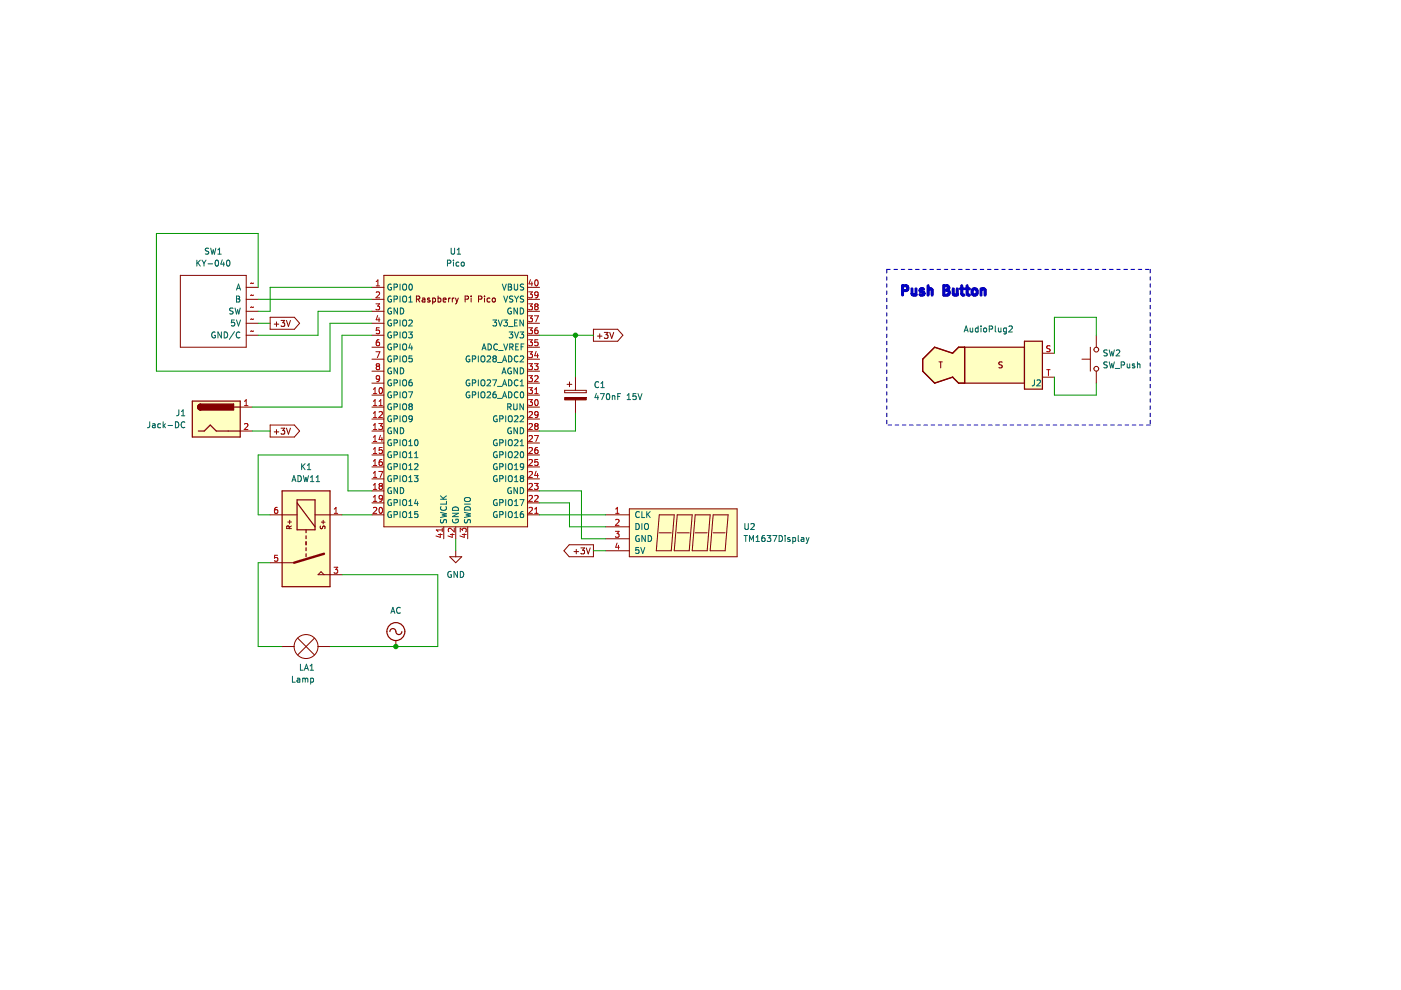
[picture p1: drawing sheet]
<svg xmlns="http://www.w3.org/2000/svg" width="297mm" height="210mm" viewBox="0 0 297 210" stroke-linecap="round" stroke-linejoin="round" font-family="sans-serif">
<path d="M.2 0h296.9v209.9h-296.9z" fill-rule="evenodd" fill="#fff" stroke="#fff" stroke-width=".21"/>
<g fill="#ffffc2" stroke="#ffffc2" stroke-width=".25">
<path d="M204.5 73.6h12.7v7.6h-12.7z" fill-rule="evenodd"/>
<path d="M217.2 72.3h3.8v10.2h-3.8z" fill-rule="evenodd"/>
<path d="M59.8 104.1h10.2v20.3h-10.2z" fill-rule="evenodd"/>
<path d="M40.8 85h10.1v7.7h-10.1z" fill-rule="evenodd"/>
</g>
<g fill="#ffffc2" stroke="#ffffc2" stroke-width=".21">
<path d="M195.6 76.2l2.6-2.6 3.8 1.3 1.2-1.3h1.3v7.6h-1.3l-1.2-1.2-3.8 1.2-2.6-2.5z" fill-rule="evenodd"/>
<path d="M133.4 107.9h22.9v10.1h-22.9z" fill-rule="evenodd"/>
<path d="M81.4 58.4h30.5v53.3h-30.5z" fill-rule="evenodd"/>
</g>
<g fill="none" stroke="#840000" stroke-width=".25">
<path d="M204.5 73.6v7.6M217.2 73.6h-14l-1.2 1.3-3.8-1.3-2.6 2.6v2.5l2.6 2.5 3.8-1.2 1.2 1.2h14M217.2 72.3h3.8v10.2h-3.8zM40.8 85h10.1v7.7h-10.1zM42 91.4h1.3l1.3-1.3 1.3 1.3h5M42.6 85.7a.63 .63 0 0 0-.7 .6 .63 .63 0 0 0 .7 .6M49.7 86.3h1.2M59.8 104.1h10.2v20.3h-10.2zM63 106h3.8v6.3h-3.8zM63 106.6l3.8 5.1M64.9 112.3v.7M64.9 113.6v.6"/>
<path d="M64.9 114.9v.6M64.9 116.1v.7M64.9 117.4v.6M82.7 133.9a.68 .68 0 0 1 .8-.6 .68 .68 0 0 1 .5 .9 .63 .63 0 0 0 .7 .3 .63 .63 0 0 0 .5-.6"/>
<circle cx="83.9" cy="133.9" r="1.9"/>
</g>
<g fill="none" stroke="#840000" stroke-width=".21">
<path d="M38.2 58.4h14v15.2h-14zM81.4 58.4h30.5v53.3h-30.5zM52.2 63.5h2.5M52.2 60.9h2.5M52.2 66h2.5M52.2 71.1h2.5M52.2 68.5h2.5M57.3 67.3h5.1l1.1 1.2-1.1 1.3h-5.1zM58.1 68.7h1M58.6 68.2v1M59.6 67.9h.8l-.5 .5 .4 .1v.6l-.2 .1-.5-.1M60.7 67.9l.5 1.3 .4-1.3"/>
<path d="M78.9 63.5h2.5M78.9 60.9h2.5M78.9 66h2.5M78.9 78.7h2.5M78.9 76.2h2.5M78.9 73.6h2.5M78.9 71.1h2.5M78.9 68.5h2.5M88.3 63.4h.6v-.5l-.6-.1v1.2M88.6 63.4l.4 .6M89.6 63.3h.4l.1 .7M90.1 63.5l-.6 .2 .2 .3h.4"/>
<path d="M91.1 63.3l-.3-.1-.2 .2 .1 .2 .4 .1v.3h-.5M91.7 63.3l.4-.1 .2 .2-.1 .6h-.5M91.7 63.2v1.3M92.9 63.3l.3-.1 .3 .2-.1 .6h-.5M92.9 62.8v1.2M94 63.6l.6-.1-.1-.2-.4-.1-.1 .2v.6h.5M95.1 63.2v.8M95.5 63.2l-.4 .2M95.9 63.2v.8M96.3 63.2l-.4 .2M96.6 63.2l.3 .8M96.9 64l-.3 .5"/>
<path d="M97.2 63.2l-.3 .8M98.6 63.4h.6l.1-.5-.7-.1v1.2M99.9 62.8v.1M99.9 63.2v.8M101.5 63.4h.6v-.5l-.6-.1v1.2M102.7 62.8v.1M102.7 63.2v.8M103.9 63.3l-.4-.1-.2 .2 .1 .6h.5M104.4 63.3l.2-.1 .4 .1-.1 .7-.5-.1zM111.9 63.5h2.5M111.9 60.9h2.5M111.9 66h2.5"/>
<path d="M111.9 78.7h2.5M111.9 76.2h2.5M111.9 73.6h2.5M111.9 71.1h2.5M111.9 68.5h2.5M122 80v2.8M125.8 69.8h5.2l1.1 1.3-1.1 1.2h-5.2zM126.7 71.3h.9M127.2 70.8v.9M128.1 70.5h.8l-.4 .5 .4 .1v.5l-.2 .1-.6-.1M129.3 70.5l.4 1.2 .4-1.2M199.1 76.7h.7"/>
<path d="M199.4 76.7v1.3M212.5 76.8l-.7 .1v.3l.6 .3 .1 .3-.3 .2-.4-.1M221 74.9h2.6M221 80h2.6M229.4 76.2h1.8M231.2 73.6v5.1M232.4 71.1v2.5M232.4 78.7v2.5M50.9 86.3h2.6M50.9 91.4h2.6M57.3 90.1h5.1l1.1 1.3-1.1 1.3h-5.1zM58.1 91.6h1"/>
<path d="M58.6 91.1v1M59.6 90.8h.8l-.5 .5 .4 .1v.5l-.2 .2-.5-.2M60.7 90.8l.5 1.3 .4-1.3M78.9 83.8h2.5M78.9 86.3h2.5M78.9 88.8h2.5M78.9 91.4h2.5M78.9 93.9h2.5M78.9 96.5h2.5M78.9 99h2.5M78.9 81.2h2.5M111.9 83.8h2.5"/>
<path d="M111.9 86.3h2.5M111.9 88.8h2.5M111.9 91.4h2.5M111.9 93.9h2.5M111.9 96.5h2.5M111.9 99h2.5M111.9 81.2h2.5M119.7 82.8h4.6v.5h-4.6zM120.2 81.5h1M120.7 81v1M122 84.8v2.8M57.3 109.2h5.7"/>
<path d="M57.3 119.3h5.1M61 110.7h.8M61.3 112.1v-.5h-.4l-.1 .5h1M61.4 110.3v.8M61.8 111.5l-.5 .3M66.8 109.2h5.7M67.9 111.5l.1 .6a.42 .42 0 0 0 .5-.5h.4v.5M68.1 110.7h.8M68.5 110.3v.8M78.9 109.2h2.5M78.9 101.5h2.5M78.9 104.1h2.5"/>
<path d="M78.9 106.6h2.5M94.1 111.7v2.5M95.4 118h2.5l-1.3 1.3zM96.6 111.7v2.5M96.6 116.8v1.2M99.2 111.7v2.5M111.9 109.2h2.5M111.9 101.5h2.5M111.9 104.1h2.5M111.9 106.6h2.5M120.7 115.5h5.1v2.5h-5.1l-1.1-1.2zM121.7 117h1"/>
<path d="M122.2 116.5v.9M123.1 116.2h.8l-.4 .5 .4 .1v.5l-.2 .1-.6-.1M124.3 116.2l.4 1.2 .4-1.2M128.4 109.2h5M128.4 116.8h5M128.4 111.7h5M128.4 114.2h5M133.4 107.9h22.9v10.1h-22.9zM139.8 113h2.5M139.8 109.2h3.2l-.7 7.6h-3.2zM143.6 113h2.5M143.6 109.2h3.2l-.7 7.6h-3.1z"/>
<path d="M147.4 113h2.5M147.4 109.2h3.2l-.7 7.6h-3.1zM151.2 113h2.5M151.2 109.2h3.2l-.7 7.6h-3.1zM59.8 137.1h2.6M62.4 137.1a2.54 2.54 0 0 1 2.5-2.6 2.54 2.54 0 0 1 2.5 2.6M62.4 137.1a2.54 2.54 0 0 0 2.5 2.5 2.54 2.54 0 0 0 2.5-2.5M63.1 135.3l3.6 3.6M66.7 135.3l-3.6 3.6M67.4 137.1h2.6M68.7 121.9l-.6-.7-.7 .7h5.1M83.9 135.8v1.3"/>
<circle cx="232.4" cy="78.2" r=".51"/>
<circle cx="232.4" cy="74.1" r=".51"/>
</g>
<g fill="none" stroke="#a90000" stroke-width=".21">
<path d="M79.8 59.7l.3-.4v1.3M112.5 59.3l-.3 .9h.7M112.8 59.8v.8M113.5 59.5l.2-.2a.68 .68 0 0 1 .4 .7 .68 .68 0 0 1-.4 .6l-.3-.5zM53.7 67.6l-.6 .1M53.7 65.1l-.6 .1M53.7 60l-.6 .1M53.7 62.5l-.6 .2M53.7 70.2l-.6 .1M79.7 74.6h.8l-.5 1.2M79.7 64.4h.8l-.4 .5 .3 .1v.6l-.2 .1-.5-.1M79.8 60.6h.7"/>
<path d="M79.8 62l.4-.1 .3 .3-.8 .9h.8M80 77.7l-.2 .2v.2l.2 .3 .4-.1 .1-.2-.1-.3-.2-.1M80 77.7l-.2-.3 .2-.3 .4 .1 .1 .2-.3 .3M80 77.7h.2M80.1 66.9l-.3 .9h.7M80.4 72l-.4 .1-.2 .2v.8l.2 .2 .4-.1v-.6l-.4-.1-.2 .3M80.4 67.4v.8M80.4 69.5h-.6v.6l.6-.1v.6l-.2 .2-.4-.2M112.1 74.6h.8l-.4 .5 .3 .1v.5l-.2 .1-.5-.1M112.1 72h.8l-.4 .5 .3 .1v.6l-.2 .1-.5-.1M112.1 77.1h.8l-.4 .5 .3 .1v.6l-.2 .1-.5-.1M112.1 61.9h.8l-.4 .5 .3 .1v.5l-.2 .1-.5-.1"/>
<path d="M112.1 64.4h.8l-.4 .5 .3 .1v.6l-.2 .1-.5-.1M112.1 67h.8l-.4 .4 .3 .2v.5l-.2 .1-.5-.1M112.1 69.5h.8l-.4 .5 .3 .1v.5l-.2 .2-.5-.2M112.1 79.7h.8l-.4 .4 .3 .2v.5l-.2 .1-.5-.1M113.3 77.1h.8l-.4 .5 .3 .1v.6l-.1 .1-.6-.1M113.3 67h.9l-.6 1.2M113.4 79.8l.5-.1 .2 .3-.8 .9h.8M113.6 65l-.2 .2v.4l.2 .1h.3l.2-.3-.1-.3-.1-.1M113.6 65l-.2-.3 .2-.3h.3l.2 .3-.2 .3M113.6 65h.3M113.7 74.5l-.3 .9h.8M114 69.5l-.4 .1-.2 .2v.7l.2 .3 .4-.2v-.6h-.4l-.2 .2"/>
<path d="M114 75v.8M114 72h-.6v.6h.6v.6l-.1 .1-.5-.1M114.1 62.4l-.2 .3-.4-.1-.1-.6 .5-.1 .2 .2-.1 .7-.1 .3h-.4M221.9 78.4h.7M222.3 78.4v1.3M222.6 73.4h-.6v.4l.5 .2 .1 .3-.2 .3-.5-.1M51.8 86h.8M51.8 89.9l.5-.1 .3 .4-.8 .9h.8M51.8 85.1l.4-.4v1.3M79.2 83.5h.7M79.2 82.6l.3-.4v1.3M79.2 85.1l.3-.4v1.3"/>
<path d="M79.2 87.6l.3-.3v1.2M79.2 90.2l.3-.4v1.3M79.2 92.7l.3-.4v1.3M79.2 95.2l.3-.3v1.3M79.2 97.8l.3-.4v1.3M79.2 86h.7M79.2 88.5h.7M79.2 91.1h.7M79.2 93.6h.7M79.2 96.2h.7M79.2 98.7h.7M80.3 89.8h.8l-.4 .5 .3 .1v.6l-.2 .1-.5-.1"/>
<path d="M80.3 100h.9l-.6 1.2M80.4 87.4l.4-.1 .3 .3-.8 .9h.8M80.4 86h.7M80.4 85.1l.3-.4v1.3M80.5 82.3l.2-.1a.68 .68 0 0 1 .4 .6 .68 .68 0 0 1-.4 .7l-.3-.5zM80.5 80.2l-.3 .2h-.3l-.1-.6 .4-.1 .3 .2-.1 .7-.2 .3h-.3M80.7 92.3l-.3 .9h.8M81 97.4l-.4 .1-.2 .2v.7l.2 .3 .4-.1v-.6l-.4-.1-.2 .2M81 92.8v.8M81 94.9h-.6v.6l.6-.1v.6l-.2 .2-.4-.2M112.1 82.2h.8l-.4 .5 .3 .1v.5l-.2 .2-.5-.2M112.1 84.7h.8l-.4 .5 .3 .1v.6l-.2 .1-.5-.1"/>
<path d="M112.2 87.4l.4-.1 .3 .3-.8 .9h.8M112.2 89.9l.4-.1 .3 .4-.8 .9h.8M112.2 92.5l.4-.2 .3 .4-.8 .9h.8M112.2 95l.4-.1 .3 .3-.8 1h.8M112.2 97.5l.4-.1 .3 .4-.8 .9h.8M113.3 92.3h.9l-.6 1.3M113.4 83.5h.7M113.4 82.6l.3-.4v1.3M113.5 84.8l.2-.1a.68 .68 0 0 1 .4 .7 .68 .68 0 0 1-.4 .6l-.3-.5zM113.6 90.3l-.2 .3v.4l.2 .1h.3l.2-.3v-.2l-.2-.3M113.6 90.3l-.2-.2 .2-.3h.3l.2 .2-.2 .3M113.6 90.3h.3"/>
<path d="M113.7 99.9l-.3 .9h.8M114 94.9h-.4l-.2 .3v.7l.2 .3 .4-.2v-.6h-.4l-.2 .2M114 97.4h-.6v.6h.6v.6l-.1 .1-.5-.1M114.1 87.8l-.2 .3-.4-.1-.1-.6 .5-.1 .2 .2-.1 .7-.1 .3h-.4M58.8 107.6h-.4l-.2 .3v.7l.2 .2 .4-.1v-.6h-.4l-.2 .2M58.8 117.7h-.6v.6h.6v.6l-.1 .1-.5-.1M70.9 108.8h.7M70.9 107.9l.3-.3v1.2M79.2 107.7l.4-.1 .3 .3-.8 .9h.8M79.2 100.3l.3-.3v1.2M79.2 102.9l.3-.4v1.3M79.2 105.4l.3-.4v1.3"/>
<path d="M79.2 101.2h.7M79.2 103.8h.7M79.2 106.3h.7M80.5 107.7l.2-.1a.68 .68 0 0 1 .4 .6 .68 .68 0 0 1-.4 .6l-.3-.4zM80.6 103l-.2-.2 .2-.3h.2l.3 .2-.3 .3M80.6 103l-.2 .3v.3l.2 .2h.2l.3-.3v-.2l-.3-.3M80.6 103h.2M81.1 105.6l-.3 .2h-.3l-.1-.6 .4-.2 .3 .3-.1 .7-.2 .2-.3 .1M92.9 113.3h.9M93.3 113.1v.8l-.9-.3M93.8 112v.7M93.8 112.4h-1.3l.4 .3"/>
<path d="M95.5 113.3h.8M95.9 113.1v.8l-.9-.3M96.3 112v.8l-.9-.8-.4 .2 .2 .5M97.6 112.8v-.8l.5 .4 .1-.3h.5l.1 .1-.1 .6M98 113.3h.8M98.4 113.1v.8l-.9-.3M112.2 107.7l.4-.1 .3 .3-.8 .9h.8M112.2 100.1l.4-.1 .3 .3-.8 .9h.8M112.2 102.6l.4-.1 .3 .4-.8 .9h.8M112.2 105.2l.4-.2 .3 .4-.8 .9h.8M113.3 102.5h.8l-.4 .5 .3 .1v.5l-.1 .2-.6-.2M113.4 108.8h.7"/>
<path d="M113.4 105.2l.5-.2 .2 .4-.8 .9h.8M113.4 107.9l.3-.3v1.2M114 100.4v.8M130.5 112.7h.8l-.5 .4 .4 .2v.5l-.2 .1-.5-.1M130.5 108.8h.8M130.5 107.9l.4-.3v1.2M130.5 110.2l.5-.1 .3 .4-.8 .9h.8M130.8 115.1l-.3 .9h.8M131.1 115.6v.9M70.8 120.3h.8l-.4 .5 .3 .1v.5l-.1 .1-.6-.1"/>
</g>
<g fill="none" stroke="#006464" stroke-width=".21">
<path d="M41.7 55.2v1.2M41.9 55.7l.6 .7M42.5 55.2l-.8 .7M42.8 55.2l.5 .6M43.3 55.8v.6M43.7 55.2l-.4 .6M44.1 55.9h1M44.3 52.7l-.5-.1-.3 .3 .1 .3 .6 .2v.4h-.7M44.7 52.6l.3 1.3 .2-.9 .3 .9 .3-1.3M45.7 55.3l.2-.1a.68 .68 0 0 1 .5 .6 .68 .68 0 0 1-.5 .6l-.3-.5zM46.2 53.9h.7M46.2 53l.3-.4v1.3"/>
<path d="M47.1 55.1l-.3 .9h.8M47.4 55.6v.8M48.1 55.3l.2-.1a.68 .68 0 0 1 .5 .6 .68 .68 0 0 1-.5 .6l-.3-.5zM94.9 55.8h.6v-.5l-.6-.1v1.2M95.7 52.6v1l.2 .3h.2l.3-.3v-1M96.1 55.2v.1M96.1 55.6v.8M96.9 53l.4-.4v1.3M96.9 53.9h.8M97.3 55.6h-.4l-.2 .2 .1 .6h.5M97.9 55.6h.3l.2 .2v.4l-.2 .2-.4-.2zM45.6 70.4a.58 .58 0 0 0-.7 .6 .58 .58 0 0 0 .8 .5v-.4h-.3"/>
<path d="M46.9 70.4v1.3l-.7-1.3v1.3M47.5 70.4a.64 .64 0 0 1 .8 .6 .64 .64 0 0 1-.8 .7zM49.4 65.4h-.6v.4l.5 .2 .1 .3-.2 .3-.5-.1M49.7 67.8h-.6v.7l.6-.1v.6l-.2 .1-.4-.1M49.7 70.3l-1.1 1.7M49.8 65.3l.3 1.3 .3-.9 .2 .9 .3-1.3M50.1 62.8h.5l.2 .2-.2 .4 .2 .1 .1 .3-.3 .2h-.5zM50.1 67.8l.5 1.3 .4-1.3M50.1 61.5l.5-1.3 .4 1.3M50.1 63.4h.5M50.3 61.1h.6M50.9 70.5a.56 .56 0 0 0-.8 .5 .56 .56 0 0 0 .8 .5"/>
<path d="M82.9 70.4a.58 .58 0 0 0-.7 .6 .58 .58 0 0 0 .8 .5v-.4h-.2M82.9 67.9a.58 .58 0 0 0-.7 .6 .58 .58 0 0 0 .8 .5v-.4h-.2M82.9 60.3a.58 .58 0 0 0-.7 .6 .58 .58 0 0 0 .8 .5v-.4h-.2M82.9 62.8a.58 .58 0 0 0-.7 .6 .58 .58 0 0 0 .8 .5v-.4h-.2M82.9 65.4a.58 .58 0 0 0-.7 .6 .58 .58 0 0 0 .8 .5v-.5h-.2M82.9 73a.58 .58 0 0 0-.7 .6 .58 .58 0 0 0 .8 .5v-.5h-.2M82.9 75.5a.58 .58 0 0 0-.7 .6 .58 .58 0 0 0 .8 .5v-.4h-.2M82.9 78.1a.58 .58 0 0 0-.7 .5 .58 .58 0 0 0 .8 .5v-.4h-.2M83.5 71h.7v-.5l-.7-.1v1.3M83.5 60.9l.7-.1v-.4l-.7-.2v1.3M83.5 63.4h.7v-.5l-.7-.1v1.2M83.5 68.5h.7v-.5l-.7-.2v1.3"/>
<path d="M83.5 73.6l.7-.1v-.5l-.7-.1v1.3M83.5 76.1h.7v-.5l-.7-.1v1.2M84.3 65.3v1.3l-.8-1.3v1.3M84.3 78v1.3l-.8-1.3v1.3M84.8 60.2v1.3M84.8 62.8v1.2M84.8 67.8v1.3M84.8 70.4v1.3M84.8 72.9v1.3M84.8 75.5v1.2M84.9 65.3a.64 .64 0 0 1 .7 .6 .64 .64 0 0 1-.7 .7zM84.9 78a.64 .64 0 0 1 .7 .6 .64 .64 0 0 1-.7 .7z"/>
<path d="M85.4 70.6l.3-.2a.43 .43 0 0 1 .5 .4v.4a.42 .42 0 0 1-.4 .5 .42 .42 0 0 1-.4-.5zM85.4 68l.3-.2a.43 .43 0 0 1 .5 .5v.4a.42 .42 0 0 1-.4 .4 .42 .42 0 0 1-.4-.4zM85.4 60.4l.3-.2a.43 .43 0 0 1 .5 .5v.4a.42 .42 0 0 1-.4 .4 .42 .42 0 0 1-.4-.4zM85.4 75.6l.3-.1a.43 .43 0 0 1 .5 .4v.4a.42 .42 0 0 1-.4 .4 .42 .42 0 0 1-.4-.4zM85.4 63l.3-.2a.43 .43 0 0 1 .5 .4v.4a.42 .42 0 0 1-.4 .5 .42 .42 0 0 1-.4-.5zM85.4 73.1l.3-.2a.43 .43 0 0 1 .5 .4v.5a.42 .42 0 0 1-.4 .4 .42 .42 0 0 1-.4-.4zM86.6 70.4h.8l-.4 .5 .4 .1v.5l-.2 .2-.6-.2M86.7 68l.5-.2 .2 .4-.8 .9h.8M86.7 63.1l.4-.3v1.2M86.7 64h.7M86.8 60.4l.2-.2a.68 .68 0 0 1 .4 .7 .68 .68 0 0 1-.4 .6l-.3-.5zM87 72.9l-.3 .9h.8"/>
<path d="M87.3 73.3v.9M87.4 75.5h-.6l-.1 .6 .6-.1 .1 .6-.2 .1-.5-.1M99.5 75.5a.58 .58 0 0 0-.7 .6 .58 .58 0 0 0 .8 .5v-.4h-.2M100.2 76.1h.6v-.5l-.6-.1v1.2M101.4 75.5v1.2M102 75.6l.3-.1a.43 .43 0 0 1 .5 .4v.4a.42 .42 0 0 1-.4 .4 .42 .42 0 0 1-.4-.4zM102.2 74.2l.4-1.3 .5 1.3M102.3 73.8h.6M103.3 75.6l.5-.1 .2 .3-.8 .9h.8M103.5 72.9a.64 .64 0 0 1 .7 .7 .64 .64 0 0 1-.7 .6zM104.5 67.8h.8l-.4 .5 .3 .2v.5l-.2 .1-.5-.1M104.7 76l-.2-.2 .2-.3h.4l.1 .2-.2 .3"/>
<path d="M104.7 76l-.2 .2v.3l.2 .2h.4l.1-.2v-.4l-.2-.1M104.7 76h.3M105.5 76.9h.9M105.5 73a.56 .56 0 0 0-.8 .6 .56 .56 0 0 0 .8 .5M105.7 67.8l.4 1.3 .4-1.3M105.7 74.3h1M106.4 79.3l.5-1.3 .4 1.3M106.5 60.2l.4 1.3 .4-1.3M106.6 78.9h.6M106.6 76.7l.4-1.2 .4 1.2M106.7 76.4h.6M106.8 67.8h.8l-.4 .5 .3 .2v.5l-.2 .1-.5-.1"/>
<path d="M106.8 72.9l.4 1.3 .4-1.3M106.8 62.8l.4 1.2 .4-1.2M107.8 60.2h.4l.2 .3-.2 .3 .2 .2 .1 .3-.3 .2h-.4zM107.8 60.8h.4M107.8 75.5a.64 .64 0 0 1 .8 .6 .64 .64 0 0 1-.8 .6zM107.8 69.2h1M107.9 70.4h.8l-.4 .5 .4 .1v.5l-.2 .2-.6-.2M108.1 73.6l.6-.1v-.5l-.6-.1v1.3M108.4 65.4a.58 .58 0 0 0-.8 .6 .58 .58 0 0 0 .8 .5v-.5h-.2M108.4 78.1a.58 .58 0 0 0-.8 .5 .58 .58 0 0 0 .8 .5v-.4h-.2M108.4 73.6l.4 .6M108.7 62.8l-.6 .1v.4l.5 .2 .1 .3-.2 .2h-.5"/>
<path d="M109 60.2v1.1l.3 .2 .3-.1 .2-.1v-1.1M109.1 70.4l.4 1.3 .4-1.3M109.1 68.5h.4M109.1 62.8l.4 .6M109.3 73.5h.5M109.5 63.4v.6M109.7 67.8h-.6v1.3h.6M109.7 65.3v1.3l-.7-1.3v1.3M109.7 78v1.3l-.7-1.3v1.3M109.8 75.6a.56 .56 0 0 0-.8 .5 .56 .56 0 0 0 .8 .5M109.9 72.9h-.6v1.3h.6M109.9 62.8l-.4 .6"/>
<path d="M110.2 70.4h.8l-.4 .5 .4 .1v.5l-.2 .2-.6-.2M110.3 65.3a.64 .64 0 0 1 .7 .6 .64 .64 0 0 1-.7 .7zM110.3 75.6l.5-.1 .2 .3-.8 .9h.8M110.3 78a.64 .64 0 0 1 .7 .6 .64 .64 0 0 1-.7 .7zM110.5 73.5h.4M111 67.8v1.3l-.8-1.3v1.3M111 60.3l-.5-.1-.2 .3 .1 .3 .6 .2v.4h-.7M111 62.8h-.5l-.2 .2 .1 .3 .6 .3v.3l-.7 .1M111.1 72.9h-.6v1.3M204.4 70.4l.4-1.3 .5 1.3M204.5 70h.6M205.7 69.5l.1 .8h.4"/>
<path d="M206.2 69.5v.9M207.4 69.6l-.4-.1-.2 .3 .1 .5h.5M207.4 69.1v1.3M208 69.1v.1M208 69.5v.9M208.7 69.6l.3-.1 .2 .3v.3l-.2 .3-.5-.3zM209.7 69.8l.6-.1 .1-.5-.7-.1v1.3M211 69.1v1.1l.2 .2M211.7 69.5v.8h.5M212.2 69.5v.9M213.4 69.6l-.4-.1-.2 .3 .1 .5h.5M213.4 69.5v1.1l-.3 .2-.3-.1"/>
<path d="M213.9 69.2l.5-.1 .2 .4-.7 .9h.7M234.8 74.3l-.5-.1-.3 .2 .1 .3 .6 .3v.3l-.7 .1M234.8 76.8l-.7 .1v.3l.5 .3 .2 .3-.3 .2-.5-.1M235.2 74.2l.3 1.3 .2-.9 .3 .9 .3-1.3M235.2 76.7l.3 1.3 .2-.9 .3 .9 .3-1.3M236.4 78.1h1M236.7 74.3l.5-.1 .2 .4-.8 .9h.8M237.7 77.4l.6-.1 .1-.4-.7-.2v1.3M239 77.2v.7h.5M239.5 77.2v.8M240.6 77.2h-.3l-.2 .1v.2l.5 .1v.3h-.5M241.2 77.3l.4-.1 .1 .8"/>
<path d="M241.2 76.7v1.3M31.8 89.4l-.1 1.1-.4 .2M32.4 89.9h.4l.1 .8M32.9 90.1l-.6 .3 .2 .3 .4-.1M34 89.9l-.3-.1-.3 .3 .2 .5h.4M34.6 89.4v1.3M34.7 90.2l.4 .5M35.1 89.8l-.5 .5M35.6 90.2h1M37.2 89.4a.64 .64 0 0 1 .7 .7 .64 .64 0 0 1-.7 .6zM37.9 86.9v1.1l-.5 .2M38.5 88.2h.7"/>
<path d="M38.5 87.2l.3-.3v1.3M39.2 89.5a.56 .56 0 0 0-.8 .6 .56 .56 0 0 0 .8 .5M64 98.3v1.3M64.1 98.9l.6 .7M64.7 98.3l-.7 .7M65.2 99.6h.7M65.2 98.7l.3-.4v1.3M82.9 80.6a.58 .58 0 0 0-.7 .6 .58 .58 0 0 0 .8 .5v-.4h-.2M82.9 83.1a.58 .58 0 0 0-.7 .6 .58 .58 0 0 0 .8 .5v-.4h-.2M82.9 85.7a.58 .58 0 0 0-.7 .6 .58 .58 0 0 0 .8 .5v-.5h-.2M82.9 88.2a.58 .58 0 0 0-.7 .6 .58 .58 0 0 0 .8 .5v-.4h-.2M82.9 90.8a.58 .58 0 0 0-.7 .5 .58 .58 0 0 0 .8 .5v-.4h-.2"/>
<path d="M82.9 93.3a.58 .58 0 0 0-.7 .6 .58 .58 0 0 0 .8 .5v-.4h-.2M82.9 95.8a.58 .58 0 0 0-.7 .6 .58 .58 0 0 0 .8 .5v-.4h-.2M82.9 98.4a.58 .58 0 0 0-.7 .6 .58 .58 0 0 0 .8 .5v-.5h-.2M83.5 81.2l.7-.1v-.4l-.7-.2v1.3M83.5 83.7h.7v-.5l-.7-.1v1.2M83.5 86.3l.7-.1v-.5l-.7-.1v1.3M83.5 88.8h.7v-.5l-.7-.1v1.2M83.5 93.9l.7-.1v-.4l-.7-.2v1.3M83.5 96.4h.7v-.5l-.7-.1v1.2M83.5 99l.7-.1v-.5l-.7-.1v1.3M84.3 90.7v1.3l-.8-1.3v1.3M84.8 80.5v1.3"/>
<path d="M84.8 83.1v1.2M84.8 85.6v1.3M84.8 88.2v1.2M84.8 93.2v1.3M84.8 95.8v1.2M84.8 98.3v1.3M84.9 90.7a.64 .64 0 0 1 .7 .6 .64 .64 0 0 1-.7 .7zM85.4 80.7l.3-.2a.43 .43 0 0 1 .5 .5v.4a.42 .42 0 0 1-.4 .4 .42 .42 0 0 1-.4-.4zM85.4 83.3l.3-.2a.43 .43 0 0 1 .5 .4v.4a.42 .42 0 0 1-.4 .5 .42 .42 0 0 1-.4-.5zM85.4 85.8l.3-.2a.43 .43 0 0 1 .5 .4v.5a.42 .42 0 0 1-.4 .4 .42 .42 0 0 1-.4-.4zM85.4 88.3l.3-.1a.43 .43 0 0 1 .5 .4v.4a.42 .42 0 0 1-.4 .4 .42 .42 0 0 1-.4-.4zM85.4 93.4l.3-.2a.43 .43 0 0 1 .5 .5v.4a.42 .42 0 0 1-.4 .4 .42 .42 0 0 1-.4-.4z"/>
<path d="M85.4 96l.3-.2a.43 .43 0 0 1 .5 .4v.4a.42 .42 0 0 1-.4 .5 .42 .42 0 0 1-.4-.5zM85.4 98.5l.3-.2a.43 .43 0 0 1 .5 .4v.5a.42 .42 0 0 1-.4 .4 .42 .42 0 0 1-.4-.4zM86.6 83.1h.9l-.6 1.2M86.7 94.5h.7M86.7 93.6l.4-.4v1.3M86.7 96.1l.4-.3v1.2M86.7 98.7l.4-.4v1.3M86.7 97h.7M86.7 99.6h.7M86.9 86.2l-.2-.3 .2-.3 .4 .1 .1 .2-.2 .3M86.9 86.2l-.2 .2v.2l.2 .3h.3l.2-.3v-.2l-.2-.2M86.9 86.2h.3"/>
<path d="M87.3 80.5l-.4 .1-.1 .2-.1 .8 .2 .2 .5-.1-.1-.6-.4-.1-.2 .3M87.4 88.7l-.2 .2h-.4v-.6l.4-.1 .2 .2v.7l-.2 .3h-.4M87.9 98.4l.5-.1 .2 .4-.8 .9h.8M87.9 97h.7M87.9 96.1l.4-.3v1.2M88 93.4l.2-.2a.68 .68 0 0 1 .4 .7 .68 .68 0 0 1-.4 .6l-.3-.5zM99.5 80.6a.58 .58 0 0 0-.7 .6 .58 .58 0 0 0 .8 .5v-.4h-.2M99.5 83.1a.58 .58 0 0 0-.7 .6 .58 .58 0 0 0 .8 .5v-.4h-.2M100.2 81.2l.6-.1v-.4l-.6-.2v1.3M100.2 83.7h.6v-.5l-.6-.1v1.2M101.4 80.5v1.3M101.4 83.1v1.2"/>
<path d="M102 80.7l.3-.2a.43 .43 0 0 1 .5 .5v.4a.42 .42 0 0 1-.4 .4 .42 .42 0 0 1-.4-.4zM102 83.3l.3-.2a.43 .43 0 0 1 .5 .4v.4a.42 .42 0 0 1-.4 .5 .42 .42 0 0 1-.4-.5zM103.3 80.7l.5-.2 .2 .4-.8 .9h.8M103.3 83.2l.5-.1 .2 .3-.8 .9h.8M104.4 80.5h.9l-.6 1.3M105.1 83.1h-.4l-.1 .3-.1 .7 .2 .2 .5-.1-.1-.6h-.4l-.2 .2M105.3 88.2a.58 .58 0 0 0-.7 .6 .58 .58 0 0 0 .8 .5v-.4h-.2M105.3 93.3a.58 .58 0 0 0-.7 .6 .58 .58 0 0 0 .8 .5v-.4h-.2M105.3 95.8a.58 .58 0 0 0-.7 .6 .58 .58 0 0 0 .8 .5v-.4h-.2M105.3 98.4a.58 .58 0 0 0-.7 .6 .58 .58 0 0 0 .8 .5v-.5h-.2M105.5 84.5h.9M105.5 81.9h.9"/>
<path d="M106 88.8h.6v-.5l-.6-.1v1.2M106 93.9l.6-.1v-.4l-.6-.2v1.3M106 96.4h.6v-.5l-.6-.1v1.2M106 99l.6-.1v-.5l-.6-.1v1.3M106.6 84.3l.4-1.2 .4 1.2M106.6 81.8l.4-1.3 .4 1.3M106.7 84h.6M106.7 81.4h.6M107.2 88.2v1.2M107.2 93.2v1.3M107.2 95.8v1.2M107.2 98.3v1.3"/>
<path d="M107.6 86.3l.6-.1 .1-.5-.7-.1v1.3M107.8 80.5a.64 .64 0 0 1 .8 .7 .64 .64 0 0 1-.8 .6zM107.8 83.1a.64 .64 0 0 1 .8 .6 .64 .64 0 0 1-.8 .6zM107.8 96l.3-.2a.43 .43 0 0 1 .5 .4v.4a.42 .42 0 0 1-.4 .5 .42 .42 0 0 1-.4-.5zM107.8 88.3l.3-.1a.43 .43 0 0 1 .5 .4v.4a.42 .42 0 0 1-.4 .4 .42 .42 0 0 1-.4-.4zM107.8 93.4l.3-.2a.43 .43 0 0 1 .5 .5v.4a.42 .42 0 0 1-.4 .4 .42 .42 0 0 1-.4-.4zM107.8 98.5l.3-.2a.43 .43 0 0 1 .5 .4v.5a.42 .42 0 0 1-.4 .4 .42 .42 0 0 1-.4-.4zM107.9 86.3l.5 .6M108.4 90.8a.58 .58 0 0 0-.8 .5 .58 .58 0 0 0 .8 .5v-.4h-.2M108.9 85.6v1l.3 .3h.2l.2-.3v-1M109.1 88.3l.5-.1 .2 .3-.8 .9h.8M109.1 93.4l.5-.2 .2 .4-.8 .9h.8"/>
<path d="M109.1 95.9l.5-.1 .2 .3-.8 .9h.8M109.1 99.6h.7M109.1 98.7l.4-.4v1.3M109.7 90.7v1.3l-.7-1.3v1.3M109.8 80.7a.56 .56 0 0 0-.8 .5 .56 .56 0 0 0 .8 .5M109.8 83.2a.56 .56 0 0 0-.8 .5 .56 .56 0 0 0 .8 .5M110.3 81.8h.7M110.3 88.3l.5-.1 .2 .3-.8 .9h.8M110.3 90.7a.64 .64 0 0 1 .7 .6 .64 .64 0 0 1-.7 .7zM110.3 94.5h.7M110.3 80.9l.4-.4v1.3M110.3 93.6l.4-.4v1.3"/>
<path d="M110.4 83.2l.2-.1a.68 .68 0 0 1 .4 .6 .68 .68 0 0 1-.4 .6l-.3-.4zM110.4 95.9l.2-.1a.68 .68 0 0 1 .4 .6 .68 .68 0 0 1-.4 .6l-.3-.4zM111 85.6v1.3l-.8-1.3v1.3M111 98.9l-.2 .2-.4-.1v-.6l.4-.1 .2 .3v.7l-.2 .2-.4 .1M126.4 83.4l-.3 .9h.8M126.7 83.9v.8M126.9 81a.56 .56 0 0 0-.8 .6 .56 .56 0 0 0 .8 .5M127.3 83.5h.8l-.5 1.2M127.4 82.2h.7M127.4 81.3l.4-.4v1.3M128.7 83.6l.2-.1a.68 .68 0 0 1 .4 .6 .68 .68 0 0 1-.4 .6l-.3-.5zM129.8 83.9v.8"/>
<path d="M129.8 84l.5-.1 .1 .8M131 84.1h.4M131.6 83.5h-.6v1.2M133 84.7h.7M133 83.8l.3-.3v1.2M134.8 83.5h-.6v.6l.6-.1v.6l-.1 .1-.5-.1M135.3 83.5l.4 1.2 .4-1.2M219.3 80.5v1.1l-.5 .2M219.9 80.7l.4-.2 .3 .4-.8 .9h.8M61.9 102.1l.4-1.3 .4 1.3M62 101.8h.6M63.2 100.8a.64 .64 0 0 1 .7 .7 .64 .64 0 0 1-.7 .6z"/>
<path d="M64.3 100.8l.3 1.3 .3-.9 .2 .9 .3-1.3M65.8 102.1h.8M65.8 101.2l.4-.4v1.3M67 102.1h.8M67 101.2l.4-.4v1.3M82.9 108.5a.58 .58 0 0 0-.7 .6 .58 .58 0 0 0 .8 .5v-.4h-.2M82.9 100.9a.58 .58 0 0 0-.7 .6 .58 .58 0 0 0 .8 .5v-.4h-.2M82.9 103.4a.58 .58 0 0 0-.7 .6 .58 .58 0 0 0 .8 .5v-.4h-.2M82.9 106a.58 .58 0 0 0-.7 .6 .58 .58 0 0 0 .8 .5v-.5h-.2M83.5 109.1h.7v-.5l-.7-.1v1.2M83.5 101.5h.7v-.5l-.7-.2v1.3M83.5 106.6l.7-.1v-.5l-.7-.1v1.3"/>
<path d="M84.3 103.4v1.3l-.8-1.3v1.3M84.8 100.8v1.3M84.8 105.9v1.3M84.8 108.5v1.2M84.9 103.4a.64 .64 0 0 1 .7 .6 .64 .64 0 0 1-.7 .7zM85.4 108.6l.3-.1a.43 .43 0 0 1 .5 .4v.4a.42 .42 0 0 1-.4 .5 .42 .42 0 0 1-.4-.5zM85.4 101l.3-.2a.43 .43 0 0 1 .5 .5v.4a.42 .42 0 0 1-.4 .4 .42 .42 0 0 1-.4-.4zM85.4 106.1l.3-.2a.43 .43 0 0 1 .5 .4v.5a.42 .42 0 0 1-.4 .4 .42 .42 0 0 1-.4-.4zM86.7 109.7h.7M86.7 101.2l.4-.4v1.3M86.7 106.3l.4-.4v1.3M86.7 108.8l.4-.3v1.2"/>
<path d="M86.7 102.1h.7M86.7 107.2h.7M87.8 100.8h.8l-.4 .5 .4 .2v.5l-.2 .1-.6-.1M88.2 105.9l-.3 .9h.8M88.5 106.3v.9M88.6 108.5h-.6l-.1 .6 .6-.1 .1 .6-.2 .1-.5-.1M93.4 108.6l1.3 .3-.9 .3 .9 .2-1.3 .3M93.4 105.9h1.3M93.4 105.1l.7 .8M93.5 110.1v.7h.4l.2-.5 .3-.2 .3 .3-.1 .5M93.5 107.4a.56 .56 0 0 0 .5 .8 .56 .56 0 0 0 .5-.8M94.7 106.3v.6h-1.3"/>
<path d="M94.7 105.1l-.8 .6M95.9 108.8h1.3l-1.3 .7h1.3M96 110.1a.58 .58 0 0 0 .6 .8 .58 .58 0 0 0 .5-.8h-.4v.2M96.1 107.6a.66 .66 0 0 1 .8-.1 .66 .66 0 0 1 .3 .7h-1.3zM98.5 106.9h1.2M98.5 108.6l1.2 .3-.9 .3 .9 .2-1.2 .3M98.5 110.1l.1 .7h.4l.2-.5 .3-.2 .2 .3v.5M98.5 107.7a.68 .68 0 0 1 .8-.2 .68 .68 0 0 1 .4 .7h-1.2zM98.6 105.6l.7-.1a.42 .42 0 0 1 .5 .4 .42 .42 0 0 1-.5 .4h-.4a.43 .43 0 0 1-.4-.3 .43 .43 0 0 1 .1-.4zM105.3 108.5a.58 .58 0 0 0-.7 .6 .58 .58 0 0 0 .8 .5v-.4h-.2M105.3 100.9a.58 .58 0 0 0-.7 .6 .58 .58 0 0 0 .8 .5v-.4h-.2M105.3 106a.58 .58 0 0 0-.7 .6 .58 .58 0 0 0 .8 .5v-.5h-.2"/>
<path d="M106 109.1h.6v-.5l-.6-.1v1.2M106 101.5h.6v-.5l-.6-.2v1.3M106 106.6l.6-.1v-.5l-.6-.1v1.3M107.2 100.8v1.3M107.2 105.9v1.3M107.2 108.5v1.2M107.8 108.6l.3-.1a.43 .43 0 0 1 .5 .4v.4a.42 .42 0 0 1-.4 .5 .42 .42 0 0 1-.4-.5zM107.8 101l.3-.2a.43 .43 0 0 1 .5 .5v.4a.42 .42 0 0 1-.4 .4 .42 .42 0 0 1-.4-.4zM107.8 106.1l.3-.2a.43 .43 0 0 1 .5 .4v.5a.42 .42 0 0 1-.4 .4 .42 .42 0 0 1-.4-.4zM108.4 103.4a.58 .58 0 0 0-.8 .6 .58 .58 0 0 0 .8 .5v-.4h-.2M109.1 109.7h.7M109.1 102.1h.7"/>
<path d="M109.1 107.2h.7M109.1 101.2l.4-.4v1.3M109.1 106.3l.4-.4v1.3M109.1 108.8l.4-.3v1.2M109.7 103.4v1.3l-.7-1.3v1.3M110.2 105.9h.9l-.6 1.3M110.3 103.4a.64 .64 0 0 1 .7 .6 .64 .64 0 0 1-.7 .7zM110.5 101.4l-.2-.3 .2-.3h.3l.2 .3-.2 .3M110.5 101.4l-.2 .2v.3l.2 .2h.4l.1-.2v-.4l-.2-.1M110.5 101.4h.3M110.9 108.5h-.4l-.1 .3-.1 .7 .2 .2 .5-.1-.1-.6-.4-.1-.2 .3M134.8 111a.64 .64 0 0 1 .8 .6 .64 .64 0 0 1-.8 .7z"/>
<path d="M135.4 116.1h-.6v.6l.6-.1v.6l-.1 .1-.5-.1M135.5 113.6a.58 .58 0 0 0-.7 .6 .58 .58 0 0 0 .8 .5v-.4h-.3M135.6 108.6a.56 .56 0 0 0-.8 .5 .56 .56 0 0 0 .8 .5M135.9 116.1l.4 1.2 .4-1.2M136.1 108.5v1.2h.6M136.1 111v1.3M136.7 111.2l.2-.2a.43 .43 0 0 1 .6 .4v.4a.42 .42 0 0 1-.4 .5 .42 .42 0 0 1-.5-.5zM136.8 113.5v1.3l-.7-1.3v1.3M137.1 108.5v1.2M137.3 109l.5 .7M137.4 113.5a.64 .64 0 0 1 .8 .7 .64 .64 0 0 1-.8 .6zM137.8 108.5l-.7 .7"/>
<path d="M157.7 113.5h.8M157.9 111v1l.3 .3h.2l.3-.3v-1M158.1 113.5v1.3M158.9 114.8v-1.3l.4 .9 .4-.9v1.3M159.2 111.1l.5-.1 .2 .4-.8 .9h.8M160.3 114.8h.7M160.3 113.9l.4-.4v1.3M162.1 113.5l-.4 .1-.1 .2-.1 .8 .2 .2 .5-.1-.1-.6-.4-.1-.2 .3M162.6 113.5h.8l-.4 .5 .4 .1v.6l-.2 .1-.6-.1M163.9 113.5h.8l-.5 1.3M165.2 113.5a.64 .64 0 0 1 .7 .7 .64 .64 0 0 1-.7 .6zM166.5 113.5v.2"/>
<path d="M166.5 114v.8M167.5 114h-.3l-.2 .1 .1 .2 .4 .1v.3h-.5M168.1 114h.3l.3 .2-.1 .5h-.5M168.1 114v1.2M169.2 113.5v1.1l.2 .2M169.9 114h.5v.8M170.4 114.3l-.6 .2 .2 .3 .4-.1M170.9 114l.3 .8M171.2 114.8l-.3 .4M171.5 114l-.3 .8M82.9 130l.4-1.2 .4 1.2M83 129.7h.6"/>
<path d="M84.9 128.9a.56 .56 0 0 0-.8 .5 .56 .56 0 0 0 .8 .5M95.7 121.2a.58 .58 0 0 0-.8 .6 .58 .58 0 0 0 .8 .5v-.4h-.2M97 121.2v1.2l-.7-1.2v1.2M97.6 121.2a.64 .64 0 0 1 .7 .6 .64 .64 0 0 1-.7 .6zM62 143.4v1.2h.6M63 143.9h.5l.1 .7M63.6 144.1l-.6 .2 .2 .3h.4M63.7 140.8v1.3h.6M64.2 143.9l.3-.1 .2 .2M64.2 143.8v.8M64.5 142.1l.5-1.3 .4 1.3M64.7 141.7h.6"/>
<path d="M64.7 144l.2-.2 .3 .1 .1 .7M64.7 144v.6M65.7 142.1h.8M65.7 141.2l.4-.4v1.3M65.9 143.9l.3-.1 .3 .2-.1 .6h-.5M65.9 143.8v1.3"/>
</g>
<g fill="#840000" stroke="#840000" stroke-width=".21">
<path d="M119.7 84.3h4.6v.5h-4.6z" fill-rule="evenodd"/>
<path d="M42.1 85.9l.5-.2v1.2a.63 .63 0 0 1-.6-.3 .63 .63 0 0 1 .1-.7z" fill-rule="evenodd"/>
</g>
<path d="M68.7 117.4l-6.3 1.9" fill="none" stroke="#840000" stroke-width=".51"/>
<path d="M42.6 85.7h6.9v1.2h-6.9z" fill-rule="evenodd" fill="#840000" stroke="#840000" stroke-width=".25"/>
<g fill="none" stroke="#0000c2" stroke-width=".65">
<path d="M191.4 61.6h.7a.54 .54 0 0 0 .4-.5 .54 .54 0 0 0-.4-.5h-.7v2M193.4 61.2v1.3l.5 .1 .3-.2M194.2 61.2v1.4M195.8 61.3l-.5-.1-.2 .3 .1 .3 .6 .2v.5h-.7M196.8 61.4l.3-.2 .4 .1 .1 1.3M196.8 60.6v2M200.1 60.6h.7l.3 .2 .1 .3-.4 .4a.53 .53 0 0 1 .5 .5 .53 .53 0 0 1-.4 .6h-.8zM200.1 61.5h.7M202.1 61.2l.1 1.3 .5 .1 .3-.2M203 61.2v1.4M203.6 61.2h.8M203.9 60.6v1.7l.1 .2 .4 .1"/>
<path d="M204.8 61.2h.7M205.1 60.6v1.7l.1 .2 .3 .1M206.3 61.3l.5-.1 .4 .4v.6l-.4 .4-.5-.1-.2-.3v-.6zM208 61.4l.3-.2 .5 .1 .1 1.3M208 61.2v1.4"/>
</g>
<g fill="none" stroke="#0000c2" stroke-width=".21">
<path d="M188 58.6v.8M188.8 57.1h-.8v.8M189.5 57.1h.8M191.1 57.1h.7M192.6 57.1h.7M194.1 57.1h.8M195.6 57.1h.8M197.2 57.1h.7M198.7 57.1h.7M200.2 57.1h.8M201.7 57.1h.8M203.2 57.1h.8"/>
<path d="M204.8 57.1h.7M206.3 57.1h.8M207.8 57.1h.8M209.3 57.1h.8M210.9 57.1h.7M212.4 57.1h.7M213.9 57.1h.8M215.4 57.1h.8M217 57.1h.7M218.5 57.1h.7M220 57.1h.8M221.5 57.1h.8"/>
<path d="M223 57.1h.8M224.6 57.1h.7M226.1 57.1h.8M227.6 57.1h.8M229.1 57.1h.8M230.7 57.1h.7M232.2 57.1h.7M233.7 57.1h.8M235.2 57.1h.8M236.8 57.1h.7M238.3 57.1h.7M239.8 57.1h.8"/>
<path d="M241.3 57.1h.8M242.8 57.1h.8M243.9 57.1v.8M243.9 58.6v.8M188 60.2v.7M188 61.7v.7M188 63.2v.8M188 64.7v.8M188 66.3v.7M188 67.8v.7M188 69.3v.8M188 70.8v.8"/>
<path d="M188 72.3v.8M188 73.9v.7M188 75.4v.8M188 76.9v.8M188 78.4v.8M188 80v.7M243.9 60.2v.7M243.9 61.7v.7M243.9 63.2v.8M243.9 64.7v.8M243.9 66.3v.7M243.9 67.8v.7"/>
<path d="M243.9 69.3v.8M243.9 70.8v.8M243.9 72.3v.8M243.9 73.9v.7M243.9 75.4v.8M243.9 76.9v.8M243.9 78.4v.8M243.9 80v.7M188 81.5v.7M188 83v.8M188 84.5v.8M188 86.1v.7"/>
<path d="M188 87.6v.7M188 89.1v.8M188.3 90.1h.7M189.8 90.1h.8M191.3 90.1h.8M192.8 90.1h.8M194.4 90.1h.7M195.9 90.1h.7M197.4 90.1h.8M198.9 90.1h.8M200.5 90.1h.7M202 90.1h.7"/>
<path d="M203.5 90.1h.8M205 90.1h.8M206.5 90.1h.8M208.1 90.1h.7M209.6 90.1h.8M211.1 90.1h.8M212.6 90.1h.8M214.2 90.1h.7M215.7 90.1h.7M217.2 90.1h.8M218.7 90.1h.8M220.3 90.1h.7"/>
<path d="M221.8 90.1h.7M223.3 90.1h.8M224.8 90.1h.8M226.3 90.1h.8M227.9 90.1h.7M229.4 90.1h.8M230.9 90.1h.8M232.4 90.1h.8M234 90.1h.7M235.5 90.1h.7M237 90.1h.8M238.5 90.1h.8"/>
<path d="M240.1 90.1h.7M241.6 90.1h.7M243.1 90.1h.8M243.9 81.5v.7M243.9 83v.8M243.9 84.5v.8M243.9 86.1v.7M243.9 87.6v.7M243.9 89.1v.8"/>
</g>
<g fill="none" stroke="#009600" stroke-width=".21">
<path d="M54.7 60.9v-11.4h-21.5v29.2h36.8v-10.2h8.9M54.7 68.5h2.6M54.7 63.5h24.2M78.9 71.1h-6.4v15.2h-19M78.9 60.9h-21.6v5.1h-2.6M78.9 66h-11.5v5.1h-12.7M114.4 71.1h11.4M122 71.1v8.9M223.6 80v3.8h8.8v-2.6M232.4 71.1v-3.8h-8.8v7.6M53.5 91.4h3.8M122 87.6v3.8h-7.6"/>
<path d="M57.3 119.3h-2.6v17.8h5.1M72.5 109.2h6.4M78.9 104.1h-5.1v-7.6h-19.1v12.7h2.6M96.6 114.2v2.6M114.4 109.2h14M114.4 104.1h8.9v10.1h5.1M114.4 106.6h6.3v5.1h7.7M125.8 116.8h2.6M72.5 121.9h20.3v15.2h-22.8"/>
</g>
<g fill="#009600" stroke="#009600" stroke-width=".21">
<circle cx="83.9" cy="137.1" r=".46"/>
<circle cx="122" cy="71.1" r=".46"/>
</g>
</svg>
